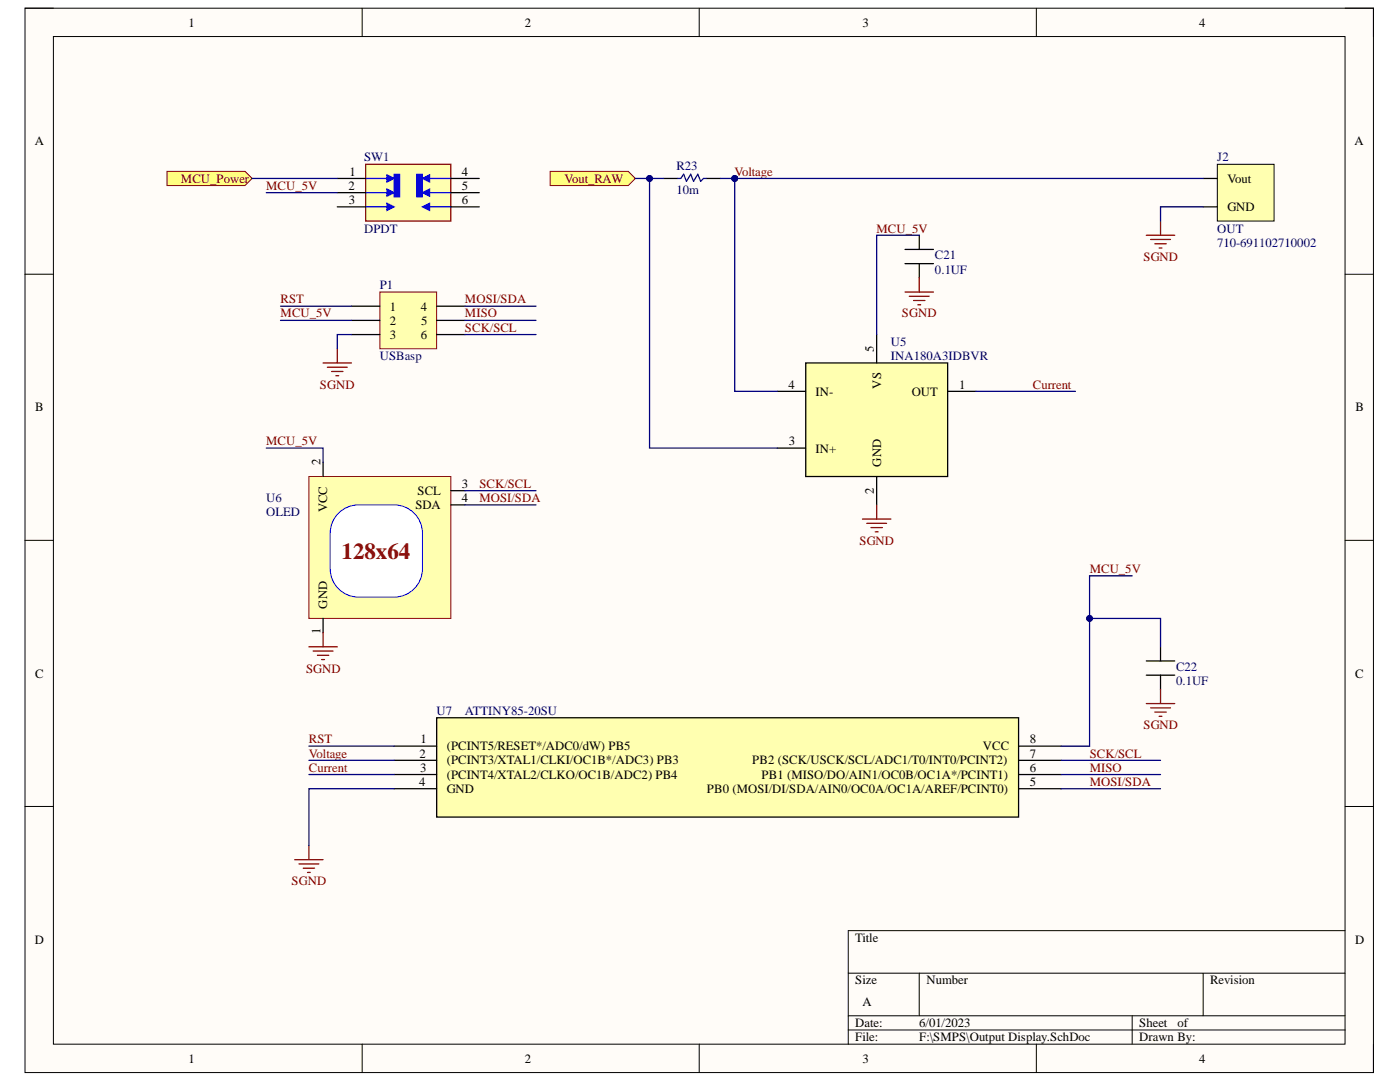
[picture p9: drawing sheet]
<svg xmlns="http://www.w3.org/2000/svg" width="279mm" height="216mm" viewBox="0 0 279 216" stroke-linecap="round" stroke-linejoin="round" font-family="sans-serif">
<defs><g id="words">
<text font-size="4.6" fill="#980000" x="68.2" y="111.6">128x64</text>
<g font-size="2.5">
<text x="37.6" y="5.3">1</text>
<text x="104.7" y="5.3">2</text>
<text x="172.1" y="5.3">3</text>
<text x="239.3" y="5.3">4</text>
<text x="6.9" y="29">A</text>
<text x="270.3" y="29">A</text>
<text x="69.8" y="35.1">1</text>
<text x="92.2" y="35.1">4</text>
<text x="69.5" y="37.9">2</text>
<text x="69.6" y="40.8">3</text>
<text x="92.2" y="37.9">5</text>
<text x="92.2" y="40.8">6</text>
<text x="245" y="36.4">Vout</text>
<text x="245" y="42.1">GND</text>
<text x="77.8" y="62">1</text>
<text x="77.8" y="64.8">2</text>
<text x="84" y="62">4</text>
<text x="84.1" y="64.8">5</text>
<text x="77.8" y="67.6">3</text>
<text x="84" y="67.6">6</text>
<text x="174.4" y="70.2" transform="rotate(-90 174.4 70.2)">5</text>
<text x="157.3" y="77.5">4</text>
<text x="175.9" y="77.5" transform="rotate(-90 175.9 77.5)">VS</text>
<text x="191.4" y="77.5">1</text>
<text x="7" y="82.1">B</text>
<text x="162.7" y="79">IN-</text>
<text x="181.9" y="79">OUT</text>
<text x="270.5" y="82.1">B</text>
<text x="157.4" y="88.9">3</text>
<text x="63.9" y="92.8" transform="rotate(-90 63.9 92.8)">2</text>
<text x="162.7" y="90.3">IN+</text>
<text x="175.9" y="93.1" transform="rotate(-90 175.9 93.1)">GND</text>
<text x="82.9" y="101.6">SDA</text>
<text x="83.3" y="98.8">SCL</text>
<text x="92.2" y="97.3">3</text>
<text x="92.2" y="100.2">4</text>
<text x="174.4" y="98.5" transform="rotate(-90 174.4 98.5)">2</text>
<text x="65.3" y="102.2" transform="rotate(-90 65.3 102.2)">VCC</text>
<text x="65.3" y="121.4" transform="rotate(-90 65.3 121.4)">GND</text>
<text x="63.9" y="126.6" transform="rotate(-90 63.9 126.6)">1</text>
<text x="7" y="135.2">C</text>
<text x="270.4" y="135.2">C</text>
<text x="83.9" y="148.3">1</text>
<text x="89.2" y="149.8">(PCINT5/RESET*/ADC0/dW) PB5</text>
<text x="196.2" y="149.8">VCC</text>
<text x="205.5" y="148.3">8</text>
<text x="83.7" y="151.2">2</text>
<text x="83.8" y="154">3</text>
<text x="89.2" y="152.5">(PCINT3/XTAL1/CLKI/OC1B*/ADC3) PB3</text>
<text x="89.2" y="155.4">(PCINT4/XTAL2/CLKO/OC1B/ADC2) PB4</text>
<text x="150.1" y="152.5">PB2 (SCK/USCK/SCL/ADC1/T0/INT0/PCINT2)</text>
<text x="152" y="155.4">PB1 (MISO/DO/AIN1/OC0B/OC1A*/PCINT1)</text>
<text x="205.5" y="154">6</text>
<text x="205.5" y="151.2">7</text>
<text x="83.7" y="156.9">4</text>
<text x="89.2" y="158.2">GND</text>
<text x="141.1" y="158.2">PB0 (MOSI/DI/SDA/AIN0/OC0A/OC1A/AREF/PCINT0)</text>
<text x="205.5" y="156.9">5</text>
<text x="6.9" y="188.3">D</text>
<text x="170.7" y="188">Title</text>
<text x="270.4" y="188.3">D</text>
<text x="170.7" y="196.4">Size</text>
<text x="184.9" y="196.4">Number</text>
<text x="241.5" y="196.4">Revision</text>
<text x="172.1" y="200.7">A</text>
<text x="170.7" y="205">Date:</text>
<text x="170.7" y="207.8">File:</text>
<text x="183.5" y="205">6/01/2023</text>
<text x="183.5" y="207.8">F:\SMPS\Output Display.SchDoc</text>
<text x="227.4" y="205">Sheet</text>
<text x="227.4" y="207.8">Drawn By:</text>
<text x="235" y="205">of</text>
<text x="37.6" y="212.1">1</text>
<text x="104.7" y="212.1">2</text>
<text x="172.1" y="212.1">3</text>
<text x="239.3" y="212.1">4</text>
</g>
<g font-size="2.5" fill="#000080">
<text x="72.7" y="32.2">SW1</text>
<text x="135" y="33.9">R23</text>
<text x="242.9" y="32.2">J2</text>
<text x="135" y="38.7">10m</text>
<text x="72.7" y="46.4">DPDT</text>
<text x="242.9" y="46.4">OUT</text>
<text x="186.6" y="51.7">C21</text>
<text x="242.9" y="49.2">710-691102710002</text>
<text x="75.8" y="57.7">P1</text>
<text x="186.6" y="54.6">0.1UF</text>
<text x="75.8" y="71.9">USBasp</text>
<text x="177.8" y="69">U5</text>
<text x="177.8" y="71.9">INA180A3IDBVR</text>
<text x="53.1" y="100.2">U6</text>
<text x="53.1" y="103">OLED</text>
<text x="234.7" y="133.9">C22</text>
<text x="234.7" y="136.7">0.1UF</text>
<text x="87.1" y="142.7">U7</text>
<text x="92.8" y="142.7">ATTINY85-20SU</text>
</g>
<g font-size="2.5" fill="#800000">
<text x="146.6" y="35.1">Voltage</text>
<text x="36.1" y="36.4">MCU_Power</text>
<text x="53.1" y="37.9">MCU_5V</text>
<text x="112.7" y="36.4">Vout_RAW</text>
<text x="174.9" y="46.4">MCU_5V</text>
<text x="228.2" y="52">SGND</text>
<text x="56" y="63.3">MCU_5V</text>
<text x="56" y="60.5">RST</text>
<text x="92.8" y="60.5">MOSI/SDA</text>
<text x="92.8" y="63.3">MISO</text>
<text x="180" y="63.3">SGND</text>
<text x="92.8" y="66.2">SCK/SCL</text>
<text x="63.9" y="77.5">SGND</text>
<text x="206.1" y="77.5">Current</text>
<text x="53.1" y="88.9">MCU_5V</text>
<text x="95.7" y="97.3">SCK/SCL</text>
<text x="95.7" y="100.2">MOSI/SDA</text>
<text x="171.5" y="108.7">SGND</text>
<text x="217.5" y="114.3">MCU_5V</text>
<text x="61.1" y="134.2">SGND</text>
<text x="61.7" y="148.3">RST</text>
<text x="228.2" y="145.5">SGND</text>
<text x="61.7" y="151.2">Voltage</text>
<text x="61.7" y="154">Current</text>
<text x="217.5" y="154">MISO</text>
<text x="217.5" y="151.2">SCK/SCL</text>
<text x="217.5" y="156.9">MOSI/SDA</text>
<text x="58.2" y="176.6">SGND</text>
</g>
</g></defs>
<path d="M5 1.6h269.1v212.4h-269.1z" fill-rule="evenodd" fill="#fffcf8"/>
<path d="M5 1.6h269.1v212.4h-269.1z" fill="none" stroke="#000" stroke-width=".2"/>
<path d="M10.7 7.3h257.7v201.1h-257.7z" fill-rule="evenodd" fill="#fffcf8"/>
<g fill="none" stroke="#000" stroke-width=".2">
<path d="M5 1.6h5.7M10.7 7.3h257.7v201.1h-257.7zM72.3 1.6v5.7M139.5 1.6v5.7M206.8 1.6v5.7M268.4 1.6h5.7v5.7M5 54.7h5.7M268.4 54.7h5.7M5 107.8h5.7M268.4 107.8h5.7M5 160.9h5.7M268.4 160.9h5.7"/>
<path d="M169.3 194.2h99.1M183.5 194.2v8.5M240.1 194.2v8.5M268.4 185.7h-99.1v22.7M72.3 208.4v5.6M139.5 208.4v5.6M169.3 202.7h99.1M169.3 205.5h99.1M206.8 208.4v5.6M225.9 202.7v5.7M274.1 208.4v5.6"/>
</g>
<path d="M33.3 34.2h15.6l1.4 1.4-1.4 1.4h-15.6z" fill-rule="evenodd" fill="#ffff80"/>
<path d="M33.3 34.2h15.6l1.4 1.4-1.4 1.4h-15.6z" fill="none" stroke="#800000" stroke-width=".2"/>
<path d="M109.8 34.2h15.6l1.4 1.4-1.4 1.4h-15.6z" fill-rule="evenodd" fill="#ffff80"/>
<path d="M109.8 34.2h15.6l1.4 1.4-1.4 1.4h-15.6z" fill="none" stroke="#800000" stroke-width=".2"/>
<path d="M87.1 143.2h116.2v19.8h-116.2z" fill-rule="evenodd" fill="#ffffb0"/>
<path d="M78.6 148.9h8.5M78.6 151.7h8.5M78.6 154.5h8.5M78.6 157.4h8.5M87.1 143.2h116.2v19.8h-116.2zM203.3 148.9h8.5M203.3 151.7h8.5M203.3 154.6h8.5M203.3 157.4h8.5" fill="none" stroke="#000" stroke-width=".25"/>
<path d="M58.8 171.5h5.7M59.7 172.4h3.9M60.5 173.2h2.3M61.4 174.1h.5M61.6 168.7v2.8" fill="none" stroke="#800000" stroke-width=".25"/>
<path d="M73 32.8h17v11.3h-17z" fill-rule="evenodd" fill="#ffffb0"/>
<path d="M73 32.8h17v11.3h-17z" fill="none" stroke="#800000" stroke-width=".25"/>
<path d="M73 35.6h4.2M73 38.4h4.2M85.7 35.6h4.3M85.7 38.4h4.3M73 41.3h4.2M85.7 41.3h4.3" fill="none" stroke="#00f" stroke-width=".25"/>
<path d="M77.2 34.9l1.4 .7-1.4 .7z" fill="#00f"/>
<path d="M77.2 34.9l1.4 .7-1.4 .7z" fill="none" stroke="#00f" stroke-width=".25"/>
<path d="M77.2 37.7l1.4 .7-1.4 .7z" fill="#00f"/>
<path d="M77.2 37.7l1.4 .7-1.4 .7z" fill="none" stroke="#00f" stroke-width=".25"/>
<path d="M77.2 40.6l1.4 .7-1.4 .7z" fill="#00f"/>
<path d="M77.2 40.6l1.4 .7-1.4 .7z" fill="none" stroke="#00f" stroke-width=".25"/>
<path d="M84.3 35.6l1.4-.7v1.4z" fill="#00f"/>
<path d="M84.3 35.6l1.4-.7v1.4z" fill="none" stroke="#00f" stroke-width=".25"/>
<path d="M84.3 38.4l1.4-.7v1.4z" fill="#00f"/>
<path d="M84.3 38.4l1.4-.7v1.4z" fill="none" stroke="#00f" stroke-width=".25"/>
<path d="M84.3 41.3l1.4-.7v1.4z" fill="#00f"/>
<path d="M84.3 41.3l1.4-.7v1.4z" fill="none" stroke="#00f" stroke-width=".25"/>
<path d="M78.6 34.8h1.2v4.5h-1.2z" fill-rule="evenodd" fill="#00f"/>
<path d="M78.6 34.8h1.2v4.5h-1.2z" fill="none" stroke="#00f" stroke-width=".2"/>
<path d="M83.2 34.8h1.1v4.5h-1.1z" fill-rule="evenodd" fill="#00f"/>
<path d="M83.2 34.8h1.1v4.5h-1.1z" fill="none" stroke="#00f" stroke-width=".2"/>
<path d="M67.3 35.6h5.7M67.3 38.4h5.7M90 35.6h5.6M90 38.4h5.6M67.3 41.3h5.7M90 41.3h5.6M228.8 134.7h5.6M228.8 131.9h5.6M231.6 129.1v2.8M231.6 134.7v2.9" fill="none" stroke="#000" stroke-width=".25"/>
<path d="M231.6 137.6v2.8M228.8 140.4h5.6M229.6 141.2h4M230.5 142.1h2.2M231.3 142.9h.6" fill="none" stroke="#800000" stroke-width=".25"/>
<path d="M160.8 72.4h28.3v22.7h-28.3z" fill-rule="evenodd" fill="#ffffb0"/>
<path d="M132.5 35.6h2.8M141 35.6h2.8M180.6 52.6h5.7M180.6 49.8h5.7M183.5 46.9v2.9M183.5 52.6v2.8M155.1 78.1h5.7M160.8 72.4h28.3v22.7h-28.3zM175 66.8v5.6M189.1 78.1h5.7M155.1 89.4h5.7M175 95.1v5.6" fill="none" stroke="#000" stroke-width=".25"/>
<path d="M180.6 58.3h5.7M181.5 59.1h3.9M182.3 60h2.3M183.5 55.4v2.9M183.2 60.8h.5M172.1 103.6h5.7M173 104.4h3.9M173.8 105.3h2.3M174.7 106.1h.5M175 100.7v2.9" fill="none" stroke="#800000" stroke-width=".25"/>
<path d="M135.3 35.6h.6l.5-.8 .6 1.4 .8-1.4 .6 1.4 .9-1.4 .5 1.4 .6-.6h.6" fill="none" stroke="#0c0087" stroke-width=".25"/>
<path d="M242.9 32.8h11.4v11.3h-11.4z" fill-rule="evenodd" fill="#ffffb0"/>
<path d="M242.9 32.8h11.4v11.3h-11.4z" fill="none" stroke="#000" stroke-width=".2"/>
<path d="M240.1 35.6h2.8M240.1 41.3h2.8" fill="none" stroke="#000" stroke-width=".25"/>
<path d="M228.8 46.9h5.6M229.6 47.8h4M230.5 48.6h2.2M231.3 49.5h.6M231.6 44.1v2.8" fill="none" stroke="#800000" stroke-width=".25"/>
<circle cx="146.6" cy="35.6" r=".57" fill="#000080"/>
<circle cx="146.6" cy="35.6" r=".57" fill="none" stroke="#000080" stroke-width=".2"/>
<path d="M75.8 58.3h11.3v11.3h-11.3z" fill-rule="evenodd" fill="#ffffb0"/>
<path d="M75.8 58.3h11.3v11.3h-11.3z" fill="none" stroke="#800000" stroke-width=".2"/>
<path d="M70.1 61.1h5.7M70.1 63.9h5.7M70.1 66.8h5.7M87.1 61.1h5.7M87.1 63.9h5.7M87.1 66.8h5.7" fill="none" stroke="#000" stroke-width=".25"/>
<path d="M64.5 72.4h5.6M65.3 73.3h4M66.2 74.1h2.2M67 75h.6M67.3 69.6v2.8" fill="none" stroke="#800000" stroke-width=".25"/>
<path d="M61.6 95.1h28.4v28.3h-28.4z" fill-rule="evenodd" fill="#ffffb0"/>
<path d="M61.6 95.1h28.4v28.3h-28.4z" fill="none" stroke="#980000" stroke-width=".2"/>
<path d="M64.5 92.2v2.9M90 97.9h2.8M90 100.7h2.8M64.5 123.4v2.8" fill="none" stroke="#000" stroke-width=".25"/>
<path d="M67.6 102.4a5.6 5.6 0 0 1 4-1.7h7a5.7 5.7 0 0 1 5.7 5.7v7.1a5.7 5.7 0 0 1-5.7 5.6h-7a5.7 5.7 0 0 1-5.7-5.6v-7.1a5.6 5.6 0 0 1 1.7-4z" fill="#fff"/>
<path d="M67.6 102.4a5.6 5.6 0 0 1 4-1.7h7a5.7 5.7 0 0 1 5.7 5.7v7.1a5.7 5.7 0 0 1-5.7 5.6h-7a5.7 5.7 0 0 1-5.7-5.6v-7.1a5.6 5.6 0 0 1 1.7-4z" fill="none" stroke="#00f" stroke-width=".2"/>
<path d="M61.6 129.1h5.7M62.5 129.9h4M63.3 130.8h2.3M64.2 131.6h.6M64.5 126.2v2.9" fill="none" stroke="#800000" stroke-width=".25"/>
<path d="M50.3 35.6h17M53.1 38.4h14.2M225.9 114.9h-8.5v34h-5.6M78.6 157.4h-17v11.3" fill="none" stroke="#000080" stroke-width=".25"/>
<circle cx="217.4" cy="123.4" r=".57" fill="#000080"/>
<circle cx="217.4" cy="123.4" r=".57" fill="none" stroke="#000080" stroke-width=".2"/>
<path d="M217.4 123.4h14.2v5.7" fill="none" stroke="#000080" stroke-width=".25"/>
<circle cx="217.4" cy="123.4" r=".57" fill="#000080"/>
<circle cx="217.4" cy="123.4" r=".57" fill="none" stroke="#000080" stroke-width=".2"/>
<path d="M126.8 35.6h2.8v53.8h25.5M183.5 46.9h-8.5v19.9M194.8 78.1h19.8" fill="none" stroke="#000080" stroke-width=".25"/>
<circle cx="129.6" cy="35.6" r=".57" fill="#000080"/>
<circle cx="129.6" cy="35.6" r=".57" fill="none" stroke="#000080" stroke-width=".2"/>
<path d="M129.6 35.6h2.9" fill="none" stroke="#000080" stroke-width=".25"/>
<circle cx="129.6" cy="35.6" r=".57" fill="#000080"/>
<circle cx="129.6" cy="35.6" r=".57" fill="none" stroke="#000080" stroke-width=".2"/>
<path d="M143.8 35.6h2.8v42.5h8.5" fill="none" stroke="#000080" stroke-width=".25"/>
<circle cx="146.6" cy="35.6" r=".57" fill="#000080"/>
<circle cx="146.6" cy="35.6" r=".57" fill="none" stroke="#000080" stroke-width=".2"/>
<path d="M146.6 35.6h93.5" fill="none" stroke="#000080" stroke-width=".25"/>
<circle cx="146.6" cy="35.6" r=".57" fill="#000080"/>
<circle cx="146.6" cy="35.6" r=".57" fill="none" stroke="#000080" stroke-width=".2"/>
<g fill="none" stroke="#000080" stroke-width=".25">
<path d="M240.1 41.3h-8.5v2.8M56 61.1h14.1M56 63.9h14.1M70.1 66.8h-2.8v2.8M92.8 61.1h14.2M92.8 63.9h14.2M92.8 66.8h14.2M53.1 89.4h11.4v2.8M92.8 97.9h14.2M92.8 100.7h14.2M61.6 154.5h17M61.6 151.7h17"/>
<path d="M61.6 148.9h17M211.8 154.6h19.8M211.8 151.7h19.8M211.8 157.4h19.8"/>
</g>
<use href="#words"/>
</svg>
